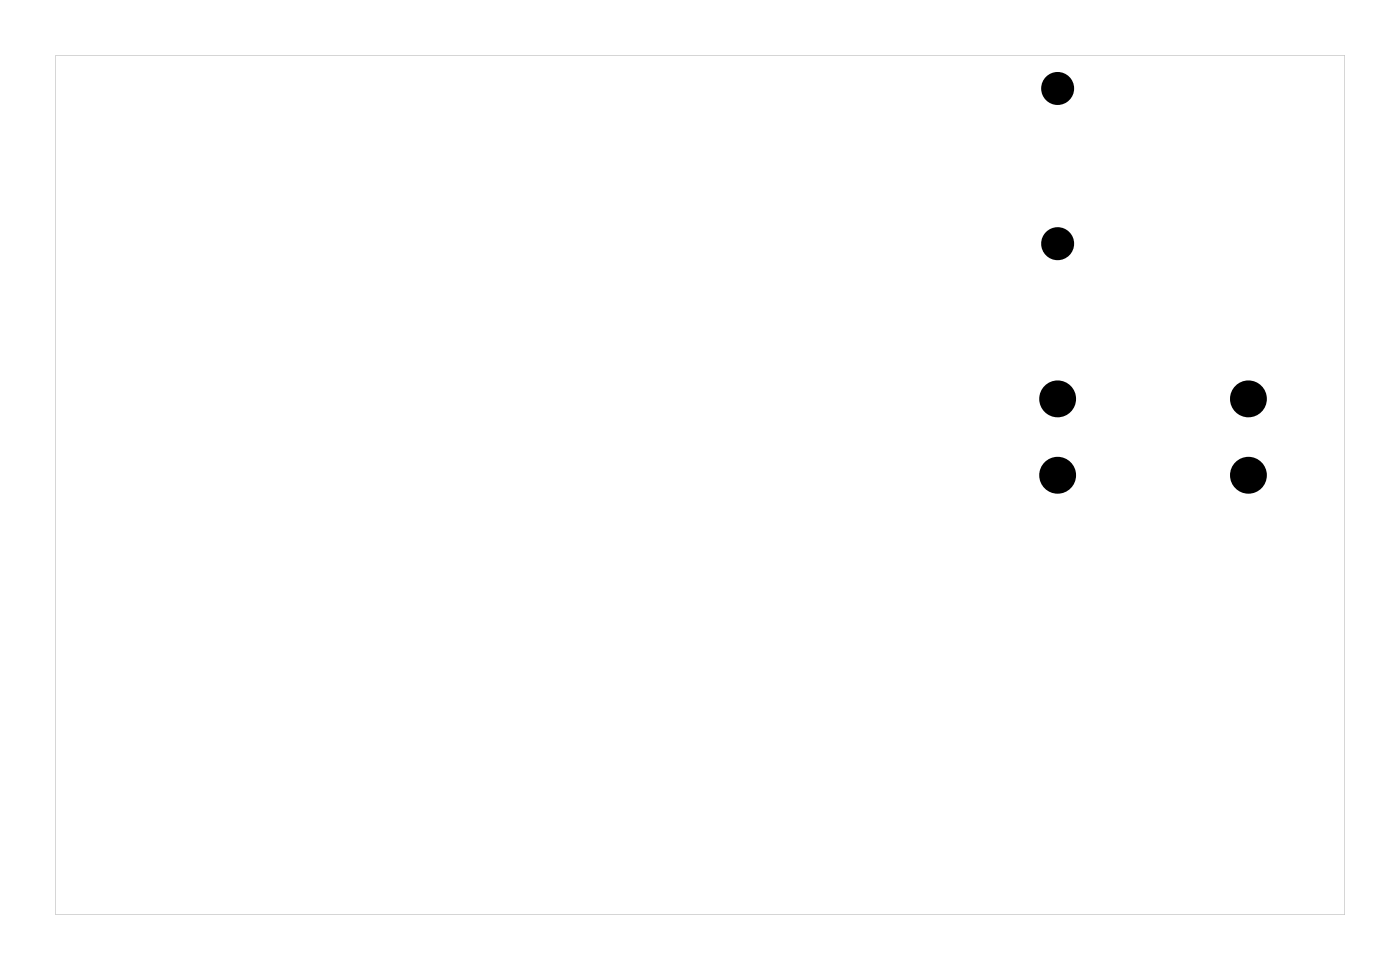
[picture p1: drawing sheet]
<svg xmlns="http://www.w3.org/2000/svg" width="92mm" height="63mm" viewBox="0 0 92 63" stroke-linecap="round" stroke-linejoin="round" font-family="sans-serif">
<path d="M3.6 3.6v56.3h84.5v-56.3zM3.6 3.6h84.5v56.3h-84.5z" fill="#000"/>
<g fill="#000">
<circle cx="69.3" cy="16" r=".7"/>
<circle cx="69.3" cy="5.8" r=".7"/>
<circle cx="69.3" cy="31.1" r=".84"/>
<circle cx="69.3" cy="26.1" r=".84"/>
<circle cx="81.8" cy="26.1" r=".84"/>
<circle cx="81.8" cy="31.1" r=".84"/>
</g>
<g fill="none" stroke="#000" stroke-width=".76" stroke-linecap="butt">
<circle cx="69.3" cy="16" r=".7"/>
<circle cx="69.3" cy="5.8" r=".7"/>
</g>
<g fill="none" stroke="#000" stroke-width=".73" stroke-linecap="butt">
<circle cx="69.3" cy="31.1" r=".84"/>
<circle cx="69.3" cy="26.1" r=".84"/>
<circle cx="81.8" cy="31.1" r=".84"/>
<circle cx="81.8" cy="26.1" r=".84"/>
</g>
</svg>
